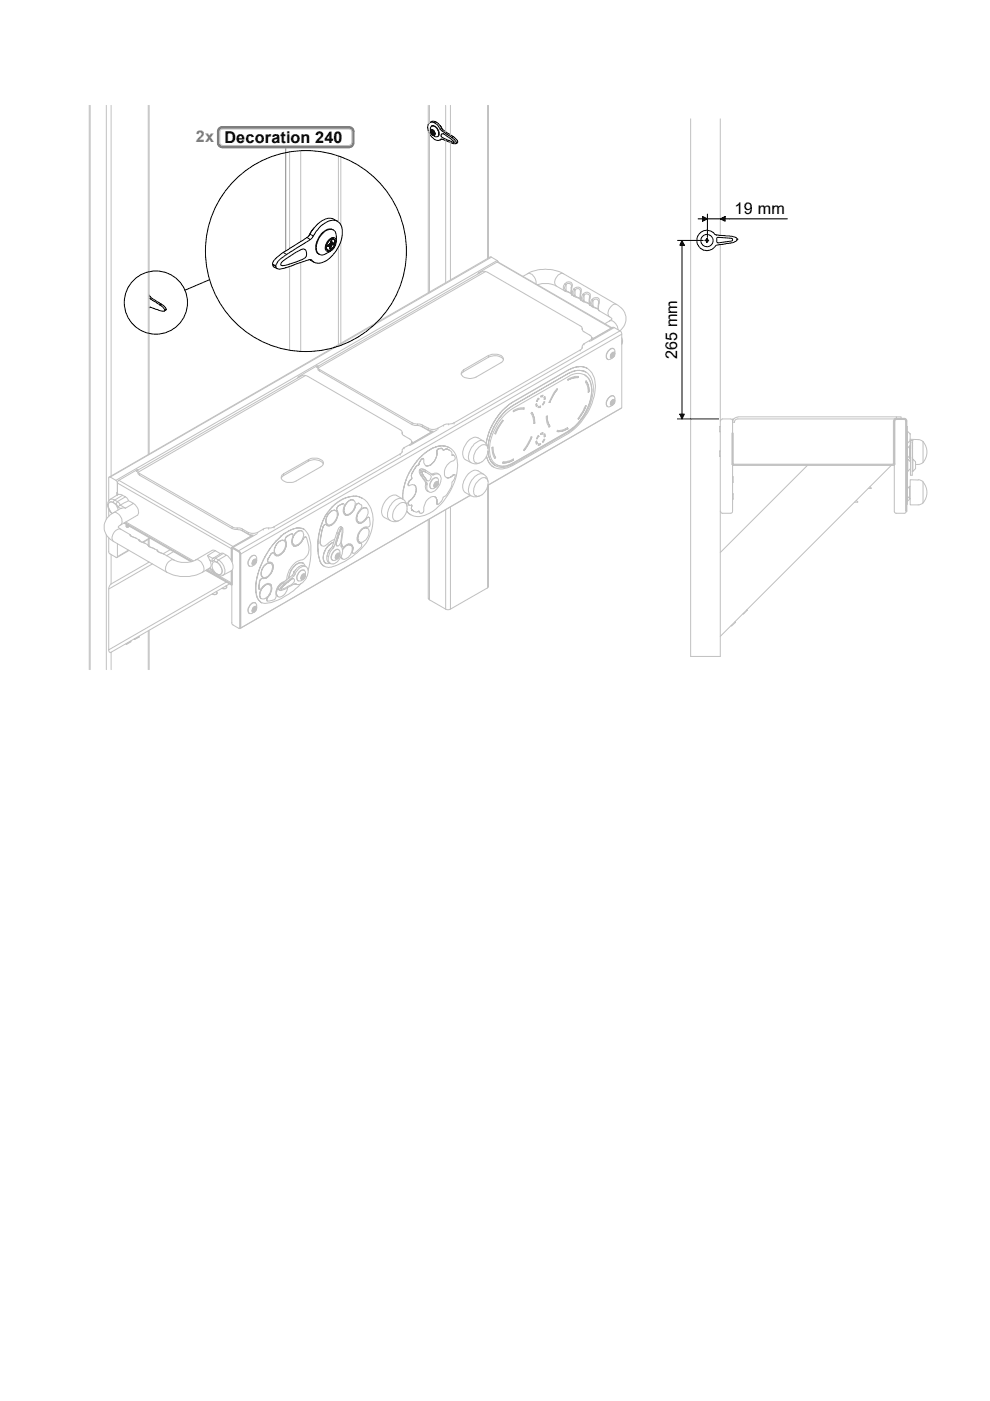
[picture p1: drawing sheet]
<svg xmlns="http://www.w3.org/2000/svg" width="210mm" height="297mm" viewBox="0 0 210 297" stroke-linecap="round" stroke-linejoin="round" font-family="sans-serif">
<defs><g id="words">
<text font-size="3.4" fill="#808080" x="41.5" y="30">2x</text>
<g font-size="3.4">
<text x="47.6" y="30.3">Decoration 240</text>
<text x="155.8" y="45.4">19 mm</text>
<text x="143.6" y="76.2" transform="rotate(-90 143.6 76.2)">265 mm</text>
</g>
</g></defs>
<!-- layer: Layer 1 -->
<g fill="none" stroke="#c0c0c0" stroke-width=".21">
<path d="M18.9 22.3v119.7M19.1 22.3v119.7M22.5 22.3v87.8M23.6 22.3v78.6M31.4 22.3v74.1M31.6 22.3v74M61.4 32.2v20.5M63.8 32v19.2M71.8 33.1v13.9M72.3 33.3v14.4M90.8 22.3v4M90.8 27.8v34.3"/>
<path d="M91.1 22.3v3.7M91.1 28.3v33.7M94.5 22.3v5.6M94.5 29.8v30.1M95.5 22.3v6.3M95.5 30.2v29.2M103.4 22.3v32.5M103.6 22.3v32.4M146.4 25.2v114h6.3v-87.3M152.7 25.2v24.7M61.4 56.5v17.8M63.8 55.7v18.8"/>
<path d="M71.8 52.3v21.1M72.3 51.2v22M101.5 57.8l.2 .1M101.5 57.8l-.2 .4M102.9 57.6l20.4 11.7 .3 .9 1.4 .8a.59 .59 0 0 1 .5 .6 .59 .59 0 0 1-.5 .6M102.9 57.6l-35.5 20.4M102.9 57.6l-.6-.1-35.2 20.3 .3 .2M104.2 54.5h-.3l-80.7 46.6M104.2 54.5l-80.8 46.6M104.2 54.5l1.2 .7M105.4 55.2l.3 .3M105.4 55.2l-80.8 46.6"/>
<path d="M105.4 55.5l24.2 14.1M105.4 55.5h.1l24.3 14-.2 .1M105.4 55.5l-3.9 2.3M111.9 58l-1 .6M111.9 58a1.34 1.34 0 0 1 1.5 1l.3 1.2M111.9 58a8 8 0 0 1 7.5 0M119.4 58a1.72 1.72 0 0 0-1.8 2l.3 .6M119.4 58l11.3 6.6M63.4 79.8l.2 .1M63.4 79.8l-.3 .4M64.8 79.6l-.9 .1-35 20.2M64.8 79.6l20 11.5 .4 .3 .1 .7 .2 .2 1.4 .8a.63 .63 0 0 1 .4 .6 .63 .63 0 0 1-.4 .6"/>
<path d="M64.8 79.6l-35.5 20.5M67.2 77.6l-3.8 2.2M67.2 77.6l.2 .1M67.2 77.6h.3M67.4 78l.4 .3M67.4 78v.4l.4 .3M67.8 78.3v.4M67.8 78.7l19.6 11.3M67.8 78.3l19.6 11.3M98.3 78.8l-.5 .6M98.3 78.4v.4M103.6 75.7a2.42 2.42 0 0 1 3.1 .6"/>
<path d="M103.6 75.7l-5.3 3.1M103.6 75.4l-5.3 3M103.6 75.4v.3M103.6 75.4a2.96 2.96 0 0 1 3 .3l.1 .5-.3 .6-5.4 3.1a2.69 2.69 0 0 1-3.1-.4v-.6l.4-.5M113.9 60.4a5.3 5.3 0 0 1 4 .2M117.9 60.6l2 1.2M119.8 60.2a.84 .84 0 0 1 1.1-.4 .84 .84 0 0 1 .3 1.2v1.5M119.8 60.2a.99 .99 0 0 0 0 1.4M119.8 60.2l.2 .2a.63 .63 0 0 1 .9-.2 .63 .63 0 0 1 .2 .8M119.8 61.6h.2l-.3-.5 .3-.7v1.2l1.1 .6M119.8 61.6l.1 .2M119.9 61.8l1.2 .5"/>
<path d="M120.5 79.2l.5-.2zM120.5 78.4l-11.9 6.9M121 78.2l-12.4 7.1M121.1 61l-.1 1 .3 .5M121.1 61h.1M121.2 62.5h.1M121.3 62.5l.5 .4M121.5 78.8l.5-.2-1 .4M121.5 78.7l-.6 .3M121.5 78l-.9 .4M121.6 78l.5-.2-1.1 .4M121.7 61.3a1.07 1.07 0 0 0 0 1.5"/>
<path d="M121.7 61.3l.2 .2a.65 .65 0 0 1 .9-.2 .65 .65 0 0 1 .3 .9M121.7 62.8l.2-.1-.2-.3v-.6l.2-.3v1.2l1.1 .6M121.7 62.8l.1 .1M121.7 61.3a.88 .88 0 0 1 1.2-.3 .88 .88 0 0 1 .3 1.2l-.1 .5 .1 .9M121.8 62.9l1.2 .5M122 78.6l.5-.1-.5 .1M122.1 77.8h.6zM122.5 78.5h.4h-.4M122.6 77.7h.5M122.6 79.8l-.1 .3zM122.6 79.8h-.7l-1.1 .4-.5 .2v.2M122.9 78.5l.5 .1-.5-.1"/>
<path d="M123 74.2l-26.7 15.4M123 74.2v.2M123.1 62.2h.1M123.1 63.5l.1 .1M123.1 62.2l-.2 .8 .3 .7M123.2 77.7l.4 .1h-.9M123.2 63.6v.1M123.2 63.7l.6 .3M123.4 78.6l.4 .1zM123.4 69.6v.2M123.4 73.6v.2M123.6 62.4a.99 .99 0 0 0 0 1.5"/>
<path d="M123.6 62.4l.2 .2a.66 .66 0 0 1 .9-.2 .66 .66 0 0 1 .3 .8M123.6 63.9h.2a1.01 1.01 0 0 1 0-1.3v1.2l1.1 .6M123.6 63.9l.2 .1M123.6 62.4a.87 .87 0 0 1 1.2-.4 .87 .87 0 0 1 .3 1.2l-.1 .5 .1 1.1M123.6 77.8l.5 .1zM123.8 64l1.2 .5M123.8 72.9l-.4 .5-.1 .6-.3 .2M123.8 78.7l.4 .2-.4-.2M123.8 72.9v.2M124 79.5a4.1 4.1 0 0 1 1.3 4.5 11.5 11.5 0 0 1-4.9 7.5l-11.6 6.7a3.5 3.5 0 0 1-3.6 .3M124.2 78.9a3.8 3.8 0 0 1 1.6 3.6 12 12 0 0 1-5.3 9.1l-11.8 6.9a3.6 3.6 0 0 1-3.7 .2M124.3 79.7a3.1 3.1 0 0 0-3.7 .1l-11.9 6.8a11.2 11.2 0 0 0-4.9 9.3 2.84 2.84 0 0 0 3.1 3h-.1"/>
<path d="M124.3 79.7l.7 1M124.5 78.1l-.4-.2a4.3 4.3 0 0 1 2.1 4.7 13 13 0 0 1-5.6 9.3l-12 6.8a3.9 3.9 0 0 1-4.3 .1M125 63.2h.1M125 63.2l-.1 .5a1 1 0 0 0 .3 1.1M125 64.7l.1 .1M125 72.2l-1.2 .7M125 72.2v.2M125.1 64.8h.1M125.2 64.8l.5 .3M125.5 71.6l.3 .1M125.5 72h.1M125.5 71.6v.4"/>
<path d="M125.5 63.5l.2 .2a.7 .7 0 0 1 .9-.3 .7 .7 0 0 1 .3 1M125.5 63.5a1 1 0 0 0 .1 1.5l.1-.1a1.01 1.01 0 0 1 0-1.2v1.2l1.1 .6M125.5 65l.2 .1M125.5 63.5a.86 .86 0 0 1 1.3-.4 .86 .86 0 0 1 .2 1.3h-.1M125.7 65.1l1.2 .5M125.8 71.7l-.1 .2M126.9 64.4l-.1 1.1 .3 .4M126.9 65.8l.2 .1M127 64.4l-.1 .7 .1 .7M127.1 65.9l2.1 1.3M129.2 67.2l.3 .1a.32 .32 0 0 1 .2 .4 .32 .32 0 0 1-.4 .2l-.1 .2M129.2 68.1l-.9 .5"/>
<path d="M129.2 68.1a1.54 1.54 0 0 1 1.7 1.3l.2 .5M129.6 69.6l-3.8 2.1M129.6 75.1l.4-.3a.5 .5 0 0 1 .2 .6 .5 .5 0 0 1-.7 .3zM129.7 75a.35 .35 0 0 1 .5-.2 .35 .35 0 0 1 0 .6l-.2 .3a.32 .32 0 0 1-.5 .1 .32 .32 0 0 1 0-.5zM129.7 75.2v.2M129.7 75.6h.1M129.7 75.2h.1M129.7 75.2l.1 .1M129.7 75.4h.1M129.7 75.2h.2M129.7 75.4v.2M129.8 75.4h.1"/>
<path d="M129.8 75.2v.1M129.8 75.3l.1 .1h-.2M129.8 75.4l-.1 .2M129.8 75.3l-.1 .1M129.8 75.2l.2 .2zM129.8 75.2h.1M129.8 75.3h.1M129.8 75.3l.2 .1M129.9 75.2h-.1M129.9 75.4v.1M129.9 75.5h.1M129.9 75.5l-.2 .1"/>
<path d="M129.9 75.3l.1 .1zM129.9 75.1h.1M129.9 75.1l.1 .1zM129.9 75.2l.1 .1-.1-.1M129.9 75.2h.1M129.9 75.1v.1M129.9 75.2v.1M129.9 75.4h.1M130 75.4h.1M130 75.2h-.1M130 75.3h.1M130 75.2h.1"/>
<path d="M130 75l-.1 .1M130 75l-.1 .2M130 75h.1M130 75.2l.1 .2M130 75.4l-.1 .1M130.1 75.4h.1M130.1 74a1.31 1.31 0 0 0-1.6 1.3v.4l.3 .5M130.1 75l-.1 .2M130.1 75.4h-.1M130.2 69.5l-5 2.8M130.2 74.9a.7 .7 0 0 1-.5 .9M130.2 69.5l-.3-.1-4.4 2.6"/>
<path d="M130.2 69.5l1.2 .7-80.8 46.6-1.2-.7 5.1-2.9M130.4 75a.38 .38 0 0 0-.4-.4 .38 .38 0 0 0-.4 .4 .52 .52 0 0 0-.2 .5 .52 .52 0 0 0 .3 .4h.2M130.4 75v-.5a.6 .6 0 0 0-.5-.6 .6 .6 0 0 0-.7 .3 1.29 1.29 0 0 0-.2 2l.9-.3M130.4 75l-.2 .6-.3 .3M130.7 64.6a3.3 3.3 0 0 1 .7 5.6l.3 .1 .1 .6M130.7 64.6a1.54 1.54 0 0 0-1.7 1.4l-.1 .5 .3 .7M131.8 72.2v.6M131.8 71.6a1.38 1.38 0 0 1 0 1.4M28.9 99.9l.4 .2M29 99.6l-3.8 2.2M29 99.6l.2 .1M29 99.6l.3 .1"/>
<path d="M65.4 97.8l-5.3 3M65.4 97.5l-5.3 2.9M65.4 97.5v.3M65.4 97.5a2.31 2.31 0 0 1 3.2 .6l-.1 .4-.5 .5-5.2 3a2.28 2.28 0 0 1-3.2-.7l.2-.5 .3-.4M65.4 97.8a2.51 2.51 0 0 1 3.1 .5M84.8 96.3l-26.7 15.4M84.8 96.3v.2M85.3 91.7v.2M85.3 95.7v.2M85.7 94.9l-.4 .4-.1 .7-.4 .3M85.7 94.9v.3M86.9 94.3l-1.2 .6"/>
<path d="M86.9 94.3v.2M87.1 99.6l-.7 1.5M87.1 99.7l.4-.7-.8 1.3M87.2 93.6l.4 .2M87.3 94h.1M87.3 93.6v.4M87.4 90l2.2 .5M87.4 89.6l.4 .2 1.2 .1 .6 .3M87.4 89.6v.4M87.6 93.8l-.2 .1M87.7 99.7l-.3 .6zM87.9 98.3l-.4 .7z"/>
<path d="M88 99.2l.1-.2zM88 99.2l-.3 .5 .4-.5M88.2 98.9l.1-.1zM88.2 98.9l-.1 .1 .2-.1M88.4 97.7l-.5 .6zM88.5 98.7l-.2 .1 .2-.1M88.5 89.9v.3M88.6 98.7h.1M88.6 98.7h-.1h.1M88.6 98.6h.1M88.8 98.5h.1M88.8 98.5l-.2 .1h.2"/>
<path d="M88.9 97.1l-.5 .6M88.9 98.1l-.1 .4zM89 99.6l.3 .1zM89 99.6l-.1 .6 .3 .5M89 97.8l-.1 .3 .1-.2M89.2 90.3l2.2 1.3M89.3 97.4l.2-.1zM89.3 97.4l-.3 .5zM89.5 97.3l.1-.1zM89.5 97.3h.1M89.5 96.6l-1 1.1M89.5 100v.1"/>
<path d="M89.5 99.9v.3M89.5 100h.1M89.6 90.5l1.2 .7M89.6 90.2l1.2 .6M89.6 90.2v.3M89.7 99.9h.1M89.7 97.2h.1M89.8 97.2h-.1l.2 .3a1.03 1.03 0 0 0 .8 1.3l.2-.1h-.7M89.9 99.9h.1zM89.9 99.9h.1M90 99.6l.2 .1M90 96.1l-1 1"/>
<path d="M90 99.6l-.1-.1a.53 .53 0 0 0-.9 .1M90 99.6l.3 .1M90 96.1l.6-.4-1.1 .9M90.1 100l.1 .1M90.2 99.7l1.6 1M90.2 99.7a.66 .66 0 0 0-1 .1 .66 .66 0 0 0 .2 1l.1 .1M90.6 95.7l.5-.3zM90.8 91.2l1 .2-4.5 2.6M90.8 90.8a2.16 2.16 0 0 0 2 0M90.8 90.8v.4M91.1 98.7h-.2h.3M91.2 98.6h.1"/>
<path d="M91.2 98.5l.1 .1M91.2 91.4l.4 .2M91.3 95.2l-.2 .2M91.4 91.6l-3.8 2.2M91.6 91.6h-.2M91.8 95l-.7 .4M92.3 94.8l-.9 .4M92.4 94.8l.5-.2-1.1 .4M92.5 96.9l-.5 1-.7 .7 .7-.7zM92.6 95.7h.1M92.6 95.9v.1v-.1M92.6 96.5l-.1 .4 .1-.4"/>
<path d="M92.6 95.5v.1l.1-.1M92.6 95.6h.1M92.6 95.7v.1M92.6 96.1v.1M92.6 96.3v.2zM92.6 91.2l-5.6 3.2M92.7 95.4l-.1 .1zM92.8 95.2l.2-.1zM92.8 95.2h.1M92.8 90.8v.2M92.9 94.6l.6-.1zM93 95.1h.2z"/>
<path d="M93.2 95.1l-.2 .1M93.3 95.1h.1M93.5 95.1h.1M93.4 94.5h.5M93.5 95h.1M93.5 95v.1M93.5 94.5l.9 .1-.4-.1M93.5 95l.2 .1-.2-.1M93.8 95.2l-.1-.1 .3 .4M94 90.2v.1M94 90.2l-1.2 .6M94.1 95.4h.1"/>
<path d="M94.2 95.4l.3-.2zM94.4 95.2h.3h-.2M94.4 94.6l.5 .1zM94.7 95.2h.1M94.8 95.2h.1M94.9 95.2l.4 .2-.4-.2M94.9 94.7l.4 .2zM95.1 89.9v.2M95.2 95.4a.86 .86 0 0 1 .6 1.1M95.3 94.9a4.3 4.3 0 0 1 1.7 4.5 13 13 0 0 1-5.9 9.4 3.9 3.9 0 0 1-4.4 .1M95.9 96.5h.1M95.9 96.5h.2z"/>
<path d="M96 96.5h.2h-.1M96.2 96.5a.74 .74 0 0 1 .2 .9 .74 .74 0 0 1-.7 .4 2.54 2.54 0 0 0-1.3 3.3l.4 .2M96.3 89.6l-.4 .2-1.2 .1-.7 .3M96.3 89.6v.3M100.8 98.2h.1M102.6 93.5l-1.3-.7a2.3 2.3 0 0 0-2.6 1.5 2.39 2.39 0 0 0 0 3.2l1.2 .6M103 94.3h.1M103.1 93.8v.2zM103.1 93.8l.2-.7-.2 .7M103.3 97.1l.4 1M103.3 97.1l-.2-.3 .3 .8M103.4 95.9l.2 .5-.1-.5"/>
<path d="M103.4 95.1a1.54 1.54 0 0 0-.9-1.5 1.54 1.54 0 0 0-1.7 .4 3.8 3.8 0 0 0-1.4 3.6 1.72 1.72 0 0 0 2.3 .6M103.4 95.7a1 1 0 0 0-.3-1.3 1 1 0 0 0-1.4 .3 2.89 2.89 0 0 0-1.1 3.1 1.07 1.07 0 0 0 1.6 0M103.4 97.6l.5 .9M103.4 92.4l-.1 .7zM103.4 94.6v.3M103.5 95.6l-.1 .3 .1-.2a3.3 3.3 0 0 1-1.3 2.2M103.5 94.6l-.1 .4M103.6 93.9l-.2 .7 .2-.6M103.6 96.4l.3 1.1zM103.6 98l.7 .8M103.6 91.7l-.2 .7M103.7 91.7l.2-.7-.5 1.4"/>
<path d="M103.9 92.6l-.3 1.4zM103.9 97.4l.2 .4-.2-.3M103.9 98.4l.8 .6M104.1 91.9l-.2 .7 .2-.7M104.1 97.8l.3 .4-.3-.4M104.3 90.2l-.4 .8zM104.4 91.2l-.3 .7zM104.4 98.2l.3 .3-.3-.3M104.5 94.9v.8l.5 1.3M104.6 90.6l-.2 .6 .3-.6M104.6 98.5l.4 .2-.3-.2M104.6 89.5l-.3 .7"/>
<path d="M104.7 89.6l.4-.7-.8 1.4M104.9 91.9l.2 .1zM105 97l-.1 .2zM105.1 97l-.5-.9-.1-1.3-.2 .1 .1 .9 .5 1.4M105.4 89.3l-.8 1.3zM105.5 88.3l-.4 .6zM105.8 88.7l-.4 .6 .5-.5M106 87.6l-.5 .7zM106.2 88.1l1.6-1.4zM106.2 88.1l-.3 .7 .4-.6M106.5 87l-.5 .6M106.6 89.1l-1 1.4-.7 1.4"/>
<path d="M106.6 87l.5-.5-1.1 1.1M106.6 89.2l-1.6 2.7M106.6 89.2v-.1l.1 .1M106.6 89.2h.1M106.7 89.2l-1.2 1.8-.4 1M107.1 86.5l.5-.5-.5 .5M107.6 86l.6-.4zM107.8 98.6l-.9 .3M108.2 85.6l.4-.3zM108.3 86.3l-.5 .4 .5-.4M108.3 98.4l-.5 .3M108.3 86.3l.4-.3z"/>
<path d="M108.6 98.2l-.3 .3M108.7 86l11.8-6.8-11.8 6.8M108.8 98.2l-.1 .1M108.8 97.3v.3zM108.8 97.5l-1.2 .5-1 .2 1.5-.2 .7-.4M108.8 97.3l-1.4 .6h-.7l-.1 .3M111 86.7l-1 .1-1.2 .4M111 86.7h.1M111.1 86.5l-.1 .2 .1-.2-1.4 .2-.9 .3v.3l1.2-.5 1-.1M112.8 92.6h-.2l-.7 1.5-.9 1.3 .1 .2 1-1.4 .7-1.6-1.7 2.9M112.8 87.4l-.2 .2 .4 1 .2 1.2M113.2 89.8l.2-.1z"/>
<path d="M113.3 89.6l-.1-1.2-.4-1 .5 1.4 .1 .9M113.7 85.1h.2zM113.8 93.5l-.2 .1 .1 .6M113.8 85.6l.1 .4M113.9 86l-.2 .2zM113.9 85.1l.3-.5-.3 .5M113.9 93.9l-.2 .3zM113.9 93.9l-.1-.4 .1 .5M113.9 86l-.1-.4-.2 .1 .1 .5M114.1 84.4l.1 .2-.1-.2M114.1 92.4l.1 .1-.1-.1M114.1 84.4l-.4 .7"/>
<path d="M114.1 92.4l-.4 .6h.2l-.2-.1M114.2 92.5l-.3 .5M114.2 84.6h.1M114.2 92.5h.1M114.6 94v.2M114.6 94.2l-.5 .1 .5-.1M114.6 86.1v.2M114.6 86.3l-.5 .1 .5-.1M114.6 94.2v-.2l-.4 .1-.1 .2M114.6 86.3v-.2l-.4 .1-.1 .2M115 84.1l.1-.3-.5 .2v.2M115 92h.1"/>
<path d="M115 84.1l-.4 .1 .4-.1M115.1 91.7l-.1 .3 .1-.3-.5 .2v.2l.4-.1M115.1 83.8l-.1 .3M115.3 93.1h.2l-.4 .7-.1-.2zM115.3 85.2h.2l-.4 .6-.1-.1zM115.4 93.1l-.3 .7M115.4 85.2l-.3 .6M115.4 84.1l.2 .5M115.4 92l.2 .4M115.6 84.6l-.1-.5-.2 .2 .1 .4 .2-.1h-.2M115.6 92.5l-.1-.5-.2 .2 .1 .4 .2-.1-.2 .1M116 88.2l.1 1.2 .5 .9-.5-.9z"/>
<path d="M116 88.2l-.2 .1 .2 1.3 .4 .9M116.6 90.3l-.2 .2 .2-.2M118.1 82.4l-.7 .9-1 2h.2h-.1M118.1 91.5l1.5-.2 .7-.4-1.1 .5zM118.1 82.4l.1 .2zM118.2 82.5l-1.2 1.8-.4 1 .9-1.9 .7-.8M120.3 90.7v.2v-.2M120.3 90.9h.1M120.3 90.7l-1 .5h-1.1l-.1 .3M120.4 91.5l-11.6 6.7M120.5 91.4v.1M120.9 91.1l-.3 .3"/>
<path d="M121.4 90.7l-.4 .5M122.5 80.1h-1l-1.2 .5 1.2-.4 1.1-.1M123.3 88.9l-1.8 1.9M123.6 88.3l-.4 .5M124 87.7l-.4 .6M124.3 80.8l-.2 .2 .5 1 .1 1.2 .2-.2-.2 .1M124.3 86h-.2l-1.5 2.8v.1M124.3 80.8l.5 1 .1 1.2-.1-.8zM124.3 86l-.7 1.5-1 1.4 1-1.4zM124.3 87.1l-.3 .6M124.8 85.9l-.5 1.2M125.1 80.8a6 6 0 0 1 .1 3.8"/>
<path d="M125.1 85.3l-.3 .5M125.2 84.6l-.2 .6M129.6 85.1l.4-.3a.5 .5 0 0 1 .2 .7 .5 .5 0 0 1-.7 .2zM129.7 85a.35 .35 0 0 1 .4-.2 .35 .35 0 0 1 .2 .5 .55 .55 0 0 1-.8 .4zM129.7 85.3v.1M129.7 85.6h.1M129.7 85.3h.1M129.7 85.4h.1M129.7 85.2h.1M129.7 85.2l.1 .1M129.7 85.4v.2M129.7 85.2v.1"/>
<path d="M129.7 85.4l.1 .1M129.8 85.4h.1M129.8 85.3h.1M129.8 85.3l.1 .1h-.2M129.8 85.5l-.1 .1M129.8 85.3l-.1 .1M129.8 85.2l.2 .2zM129.8 85.2h.1M129.8 85.5h.1M129.8 85.3l.2 .2M129.8 85.5h.2M129.9 85.3h-.1"/>
<path d="M129.9 85.1l-.2 .1M129.9 85.5l-.2 .1M129.9 85.3l.1 .2zM129.9 85.1h.1M129.9 85.1l.1 .2zM129.9 85.2l.1 .1h-.1M129.9 85.3h.1M129.9 85.2h.1M129.9 85.1v.1M129.9 85.5h.1M129.9 85.2l-.1 .1M130 85.4h.1"/>
<path d="M130 85.2h-.1M130 85.3h.1M130 85.2h.1M130 85.2v.1M130 85l-.1 .1M130 85l-.1 .2M130 85h.1M130 85.3l.1 .1M130 85.5h.1M130.1 85.4h.1M130 85l.1 .1M130.1 84a1.31 1.31 0 0 0-1.6 1.3v.5l.3 .4"/>
<path d="M130.1 85.1l-.1 .1M130.1 85.4l-.1 .1M130.2 84.9v.6l-.5 .3M130.4 85a.38 .38 0 0 0-.4-.3 .38 .38 0 0 0-.4 .3 .47 .47 0 0 0-.3 .6 .47 .47 0 0 0 .6 .3M130.4 85v-.4a.6 .6 0 0 0-.5-.7 .6 .6 0 0 0-.7 .4 1.29 1.29 0 0 0-.2 2l.9-.4M130.4 85l-.2 .6-.3 .3M131.7 86.5l-28.3 16.4M152.7 90.5l-.1-.1v1.1M152.7 91.5h-.1M152.7 95.7l-.1-.1v1.2l.1-.1M152.8 89.2l.4-.4h1.7l.4 .2v.2M155.3 98.4l.1 .1h34.1l.1-.1"/>
<path d="M155.6 88.8h-.3v19.6l-.2 .4h-.2h-1.7l-.4-.2v-.2M156.4 88.4a1.11 1.11 0 0 0-1.1 1.2l.5-.1M156.4 88.8a.73 .73 0 0 0-.7 .8M156.5 88.4h33.6v.4h-33.6M171.2 98.7l-18.5 18.4M189 98.7l-36.3 36.2M189.4 89.3v9.1h-34v-6.6h-.2v6.6M189.6 89.3v19.1l.1 .2 .3 .2M189.6 88.8v.1M189.7 89.3v9.1M189.7 98.4l-.3 .3h-33.9l-.3-.3M190 88.8h1.7l.4 .2 .1 .2"/>
<path d="M190 88.7h1.7l.5 .3 .1 .2M190 88.9h1.7l.3 .3M190 88.8l-.2 .1-.2 .3M190 88.7l-.2 .1-.3 .4M190 88.9l-.3 .3M190.1 88.4h1v.3M192.2 89.3v19.1l-.3 .4h-.2h-1.7M192.3 92.4l.1 1.4-.1 11.1zM192.3 91.4l.7 .6M192.3 89.3v19.1h-.3v-19.1M192.3 92.3h.1M192.3 91.9h.1"/>
<path d="M192.3 91.1h.1M192.3 90.9h.1M192.3 90.6h.1M192.3 96.9v3.6M192.3 90.5v1.9M192.3 90.5h.1M192.3 98.7h.1M192.3 98.5h.1M192.3 93.4h.1M192.3 91.6h.1M192.3 91.7h.1M192.3 91.8h.1"/>
<path d="M192.3 92h.1M192.3 92.4h.1M192.3 92.5h.1M192.3 92.8h.1M192.3 92.9h.1M192.3 97.1h.1M192.3 97.3h.1M192.3 97.5h.1M192.3 97.8h.1M192.3 98.2h.1M192.3 98.8h.1M192.3 98.9h.1"/>
<path d="M192.3 99.2h.1M192.3 99.5h.1M192.3 99.8h.1M192.3 92.6h.1M192.4 99.9h.1M192.4 97.3h.1M192.4 95l.4-.5v2.6l-.4-.5M192.4 91.5v2.3M192.4 91.5h.1M192.4 91.4v.1M192.8 94.5h.2M192.8 97.1h.2"/>
<path d="M192.9 92h.1M193 93.1l2 .1 .7 .5M193 93.4l-.6 .6M193 92v5.8M193 97.9l-.5-.6v2.6l.5-.5M193 93.5h.1M193 93.4h.4v7.4h-.4zM193.4 99.9h.1M193.4 97.3h.1M193.4 93.5h.1M193.4 95l.1 2M193.4 94.7l.1 .3"/>
<path d="M193.4 94.3l.1 .4M193.4 94l.1 .3M193.4 93.9l.1 .1M193.4 97.1v.1M193.4 97l.1 .1M193.5 93.8v.1M194.1 97.9l-.6-.6v2.6l.6-.5M194.1 98v1.3M195.7 93.6a3.3 3.3 0 0 1 0 4.4zM195.7 98l-.7 .4-.9 .1M22.5 113.4v28.6M23.1 114v3.1l.1 .3 1.4 .8 .3-.2"/>
<path d="M23.1 108v1.5M23.3 105.9a2.04 2.04 0 0 0 .4 3M23.3 105.9l.6-.1 .4 .2M23.4 101.1l-.3 .1v5M23.4 101.1l1.2 .7M23.6 117.6v6.2M24 106.5a.77 .77 0 0 0-1 .2 .77 .77 0 0 0 .1 1l.7 1.2a2.12 2.12 0 0 1-.7-2.2 .86 .86 0 0 1 1.3 .2l.6 1v.2M24 106.5l.6 .4M24.1 108.7a1.67 1.67 0 0 1 1.7 1.2l.1 .8-.3 .6M24.1 108.7a3.3 3.3 0 0 0-1.3 5.1l1.3 1M24.1 114.8l11.3 6.5M24.3 106l-.3 .5"/>
<path d="M24.6 101.8l.3 .6M24.9 102.4v2.6M24.9 115.2v2.8M24.9 102.4l24.2 14M24.9 106.3l.6 .8-.5 .4a.72 .72 0 0 1-.2-1zM25 104.9l-1.7 1M25 104.9v-.3l-.2-.2v.6M25 104.9l.5-.1 .5 .2M25 107.5l.6 .3M25.2 101.8l24.2 14.1M25.2 101.8l-.3 .6M25.5 107.1l1.1 .6"/>
<path d="M25.6 107.8h.1M25.6 112.2a1.73 1.73 0 0 0-1.5 2.6M25.6 111.3l-.3 .1a.29 .29 0 0 0-.2 .3 .29 .29 0 0 0 .2 .3l.3 .2M25.6 107.8l-1.5 .9M25.6 112.2l2 1.1M26 105l.6 .3-1.7 1-.6-.3M26 105l-1.7 1M26.3 110.9l14.2 8.2M26.4 110.9l14.2 8.1-3.7-2.1-1.6 .9M26.5 110.8l14.3 8.2M26.6 107.7l-1 .1M26.6 105.3l.6 .9-1.7 .9"/>
<path d="M26.7 110.7l14.3 8.2M26.7 111.5v.1M26.8 111.2l-.1 .4M26.9 111.2v.5l.2 .1 .3-.2a.36 .36 0 0 1-.3 .2 .36 .36 0 0 1-.4-.2M26.9 111.5h.2M26.9 111.4h.1M26.9 111.4v.1M27.1 111.4h-.2M27.1 111.4l-.2 .1M27.1 111.4v.1M27.1 111.4h.1M27.1 111.5h.1"/>
<path d="M27.1 111.5l.1 .1M27.2 111.4v.2M27.2 111.6h.1M27.2 111.4h.1M27.2 106.2l1.1 .5-1.7 1M27.2 116.6l-2.3 1.4M27.4 116.7l-2.6 1.5M27.6 113.3l.1 .4 1.3 .5M27.6 113.3l.1 .3v-.1M27.7 113.5l1.3 .7M28.3 106.7a2 2 0 0 1 .9 2.5l-3.6 2.1M29 114.2l.5 .3"/>
<path d="M29.3 100.1l.3 .3M29.3 100.1v.3l.3 .4M29.5 114.5l.2 .3 1.2 .4M29.5 114.5l.2 .2M29.6 114.5l.1 .2M29.6 114.6l1.3 .6M29.6 100.4v.4M29.6 100.8l19.6 11.3M29.6 100.4l19.6 11.3M30.9 115.2l.5 .4M31.4 115.6l.2 .3 1.2 .5M31.4 115.6l.2 .2-.1-.1"/>
<path d="M31.4 114.3v1.3M31.4 119v.2M31.5 115.7l1.3 .7M31.6 119.2l-8 4.6M31.6 114.2v1.7M31.7 114l-1.5 1M31.9 114.1l-1.6 .9M32.3 119.6l-9.2 5.3v12.9l25-14.4-4.3-2.5 5.3 3M32.8 116.4l.5 .2M33.3 116.6v.2l.2 .2 1.2 .5M33.3 116.6l.2 .3M33.4 116.8l.1 .1"/>
<path d="M33.4 116.8l1.3 .7M34.7 117.5l2.2 1.2M36.1 116.6l-1.5 .8M36.9 118.7a1.56 1.56 0 0 0-1.7 1.2l-.1 .8 .3 .6M36.9 118.7a5.4 5.4 0 0 0 4.6 0M41.5 118.7a1.6 1.6 0 0 1 1.7 1.5v.7l-.3 .4M44 117.8l.4 .9M44 117.8l1.1 .6M44.4 118.7a1.31 1.31 0 0 1 0 1.7M44.4 118.7l.6 .3M45.1 119.2a1.28 1.28 0 0 1 1.8 1.1 1.02 1.02 0 0 1-.4 1.5 1.92 1.92 0 0 1-1.4-2.6zM45.2 118.3l-.2 .3v.4"/>
<path d="M45.2 118.3h.5M45.4 118.9l.6 .3M45.4 118.9h-.3l-.1 .1M45.7 116.8l1 .6M45.7 116.8l-1.7 1M45.7 116.8l-.6-.2-3.6 2.1M45.7 118.3l-.3 .6M47.4 117.3h-.4l-1.8 1M47.4 117.3l.6 .4-1.7 1-.6-.4M47.4 117.3l-1.7 1M48 117.7a2.56 2.56 0 0 1 1.1 3.3l-1.9 1M49.1 116.4v-.2h.3l1.3 .8 .2 .3v15.8l-.1 .2-1.7-1v-11.3"/>
<path d="M49.1 116.4v2.6M49.2 119.2v-2.8l.2-.1 1.3 .8 .2 .3v15.6l.2 .1M49.2 112.1l2.2 .4M49.2 111.7l.6 .2h1l.6 .3M49.2 111.7v.4M49.4 115.9l-.1 .1M49.4 116.1l-.4 .1v2.6M50.3 111.9v.4M50.6 116.8l.4 .3 .1 .4M51.1 112.4l2.2 1.3M51.4 112.5l1.2 .7M51.4 112.2l1.2 .7"/>
<path d="M51.4 112.2v.3M52.6 113.2l1.1 .3-4.6 2.6M52.6 112.9a2.64 2.64 0 0 0 2 0M52.6 112.9v.3M53.1 113.4l.3 .2-.1 .1M53.3 113.7l-3.9 2.2M53.6 119l.6-.4a.58 .58 0 0 1 0 .7 .58 .58 0 0 1-.7 .3zM53.7 119.5h.1M53.7 119.4v.1M53.7 119.4h.1M53.7 119.1h.1M53.7 119h.1"/>
<path d="M53.7 119v.1M53.7 119.1l.1 .1M53.8 119.2l-.1 .2M53.8 119.3l-.1 .1M53.8 119h-.1M53.8 119.2h.1M53.8 119h.1M53.8 119.2h.2h-.2M53.8 119.2v.1M53.8 119.3h.1M53.8 118.7h.2a.4 .4 0 0 1 .3 .3 .4 .4 0 0 1-.2 .4l-.4 .3a.58 .58 0 0 1 .1-1zM53.8 119.3l-.1 .2"/>
<path d="M53.8 119l.3 .2zM53.8 119.2l.2 .1M53.8 119.2l.1 .1M53.9 119.3h.1M53.9 119.1l-.1 .1M53.9 119l.1 .2-.2-.2M53.9 119h.1M53.9 119.3l-.1 .2M53.9 119.1l.2 .2zM53.9 119h.1h-.1M53.9 119.1h.1M54 119.2h.1"/>
<path d="M54 119h-.1M54 119h.1M54 119v.1M54 119.1l.1 .1M54 119.3h.1M54.1 118.9l-.1 .1M54.1 118.9h.1M54.1 119.2h.1M54.1 119.2v.1M54.1 118.9l-.2 .1M54.2 117.8a1.46 1.46 0 0 0-1.4 .7 1.46 1.46 0 0 0 .1 1.6M54.2 118.7a.7 .7 0 0 1-.5 1"/>
<path d="M54.4 118.9v-.2a.55 .55 0 0 0-.7-.1 .55 .55 0 0 0-.2 .6v.5h.4M54.4 118.9v-.5a.68 .68 0 0 0-.6-.7 .68 .68 0 0 0-.7 .5 1.44 1.44 0 0 0-.3 1.8l.5 .1 .6-.4M54.4 118.9l-.2 .6-.3 .2M54.6 112.9v.2M55.8 112.2v.2M55.8 112.2l-1.2 .7M55.8 118.7l-.6 1.5 .3-.8M56 119.9l-.3 .6M56.1 118.2l-.6 1.3M56.1 118.1l-.3 .7M56.2 118.1l-.1 .2M56.2 119.7l-.3 .5"/>
<path d="M56.3 117.9l-.2 .2zM56.3 119.7l-.2 .2M56.5 119.6l-.2 .2M56.6 119.4l-.3 .3M56.7 119l.3 .2h.5M56.7 118.7l.1 .5M56.8 119.4l-.3 .2M56.8 118.5v.5M56.8 119.4l-.1 .1M56.8 118.5v.3M56.8 118.5h.1M56.9 119.4h.2h-.2"/>
<path d="M56.9 118.4l.4-.7-.4 .7M57 116.7l-.7 1.2 .3-.6M57 111.9v.3M57 116.7l-.4 .7M57.1 119.4h.1M57.2 119.4h.1M57.4 117.5l-.1 .2zM57.4 119.4a1.77 1.77 0 0 1-.2 2.4 1.14 1.14 0 0 1-1.5 .6h.1M57.5 116l-.5 .7zM57.5 117.3l-.1 .2M57.6 117.3l.2-.1-.3 .3M57.7 119.4l-.2-.2 .2 .2"/>
<path d="M57.8 119.6l.1 .3M57.8 117.2h.2h-.2M57.8 119.6l-.1-.2 .2 .4M57.8 119.8v.1M57.9 119.9h.1M58 117.2l.2 .5 .5 .1h-.3M58 115.4l-.5 .6zM58.1 111.7v.2M58.1 111.7l-.6 .2h-1l-.7 .3M58.2 117.2l.1 .1zM58.2 116.4v.2zM58.2 117v-.2v.2"/>
<path d="M58.2 116.8v-.2v.2M58.2 117.1v.1M58.2 117.1v-.1v.2M58.2 117.3h.1M58.3 117.3h.1M58.3 116.1l-.1 .3M58.3 117.5l.2 .1M58.3 116.1l.1-.3-.2 .6M58.5 114.7l.6-.5zM58.5 114.7l-.5 .7 .5-.6M58.5 115.5l-.1 .3zM58.7 117.8h.4z"/>
<path d="M58.7 115.3l-.2 .2M58.7 115.2l-.1 .3M58.8 115.2l-.1 .1M58.9 115.2l.1-.2-.2 .2M59 115l.2-.2zM59.2 117.7l-.2 .1M59.4 114.7l-.2 .1M59.4 117.6l-.3 .2M59.5 117.6l.2-.2-.4 .3M59.6 113.7l-.5 .5zM59.7 114.5h.2zM59.7 114.5l-.5 .3"/>
<path d="M59.7 117.4l.2-.3-.2 .3M59.7 114.6l-.2 .1M59.9 114.5h.1M59.9 117.1h.1M59.9 114.5l.2 .1zM60 117.1h.1M60.1 114.5v.1M60.1 114.6h.1M60.1 113.2l-.5 .5M60.1 100.8l-.5 .6M60.1 113.2l.7-.4zM60.1 100.4v.4"/>
<path d="M60.2 113.2l-.6 .5M60.2 116.8l-.1 .2zM60.3 114.7l.1 .1a2.17 2.17 0 0 1-1.7 2.9l-.4-.3 .1 .1M60.4 116.4l-.2 .4M60.5 114.4v.2zM60.5 114.4v-.2v.3M60.5 116.1l-.2 .7M60.5 114.2l.1-.3-.1 .3M60.6 114.7h.1M60.5 114.7h.1M60.6 116.1v-.2l-.1 .5M60.6 115.9h.1"/>
<path d="M60.6 115.7l.1-.5v.5M60.6 115.7v.1zM60.7 115.2l-.1-.5 .1 .5M60.8 113.7h.1M60.8 113.7l-.2 .2zM60.8 112.8l.5-.3zM60.9 113.7l-.1 .1M61.3 112.5l.6-.2zM61.5 113.3l-.6 .4M61.5 113.3l.3-.1-.8 .5M61.9 114.9l.1 .1zM62 114.4v.3z"/>
<path d="M62 113.2h-.2l.3 .1-.1 .5a1.98 1.98 0 0 0 .1 1.8l.1 .1M62 114.9l-.1-.2v.2M62 115v.2zM62 114.3h.1M62 114.1v.2M62.1 115.4l.2 .1M62.1 114l-.1 .3M62.1 114l.1-.2-.2 .4M62.2 115.4l-.2-.2 .3 .4M62.2 113.8v-.1v.1M62.2 113.7l.1-.2-.1 .2M62.4 115.8h.1"/>
<path d="M62.4 113.4l.1-.1-.1 .1M62.4 115.7h.3M62.4 113.4l-.1 .1zM62.4 112.1l.6-.2zM62.4 112.1l-.5 .2 .6-.2M62.5 113.1v.2zM62.5 113.1l.2-.1-.1 .1M62.6 119.8l-.6 .7M62.7 113h.1M62.7 119.8l.3-.2-.6 .5M62.7 113l.2-.2-.2 .2M62.9 112.8l.2-.2z"/>
<path d="M63 111.9h.5zM63 119.6l.3-.2zM63.1 115.7l.1-.1-.5 .2M63.1 115.6l-.7 .2M63.1 112.6v.1M63.1 115.6h.1zM63.2 112.6h.1M63.2 115.6l.3-.2-.3 .2M63.4 112.5l-.2 .1M63.5 115.4l.3-.4-.3 .4M63.6 112.5l-.4 .1M63.6 119.3l-.3 .1"/>
<path d="M63.7 112.5l.3 .1-.1-.1M63.7 119.3l.5 .1-.2-.1M63.8 112.5l-.4 .1M63.8 115l.3-.3-.3 .3M63.9 119.3l-.6 .1M64 112.6a1.82 1.82 0 0 1-.4 2.4 1.11 1.11 0 0 1-1.4 .5M64 112.1h.3a3.9 3.9 0 0 1 1.5 3 16 16 0 0 1-.5 5.9M64 112l-.5-.1 .8 .2M64.2 119.4h.1M64.2 114.3l-.1 .4zM64.3 114.2l-.1 .1M64.3 119.4h.1"/>
<path d="M64.3 119.4l.4 .7M64.3 114.2v.1M64.3 114.2l.2-.2-.2 .3M64.4 112.2l.1 .1M64.5 114l.1-.2zM64.6 113.8h.2l-.2 .1M64.8 113.8a4.1 4.1 0 0 1 .2 4.1 4 4 0 0 1-2.1 1.2 5.9 5.9 0 0 0-2.2 3.8l-.1 .1a3.4 3.4 0 0 0-2.1 3v.4a.96 .96 0 0 1-.8 .9l-1.1 .1M67.4 116.4v.6zM67.4 116.4v-.6v.6M67.4 115.2v.6zM67.4 115.2v-.7v.7M67.4 117l.1 .6z"/>
<path d="M67.5 117.6l.1 .6zM67.5 113.8l-.1 .7zM67.5 113.8l.1-.6v.7M67.8 118.6l.1 .5M67.8 118.7l-.2-.5 .3 .8M67.8 112.6l-.2 .6zM67.8 112.6l.1-.7-.1 .7M67.8 119l.1 .1M67.9 115.2v-.2v.2M67.9 119.1h.1M67.9 114.1v.9zM67.9 114v.1"/>
<path d="M67.9 119.2l.2 .2zM68 115.4l-.1-.2 .2 .5M68 114.1l.1-.9-.2 1M68.1 119.4l.2 .3zM68.1 111.2l-.2 .7zM68.1 111.2l.3-.6-.2 .6M68.3 112.4l-.2 .8zM68.3 112.4l.2-.5-.2 .6M68.5 111.9v-.2v.2M68.5 118.5l.1 .4v-.4M68.5 111.7h.1M68.5 111.6l.1-.2-.1 .2"/>
<path d="M68.5 119.9l-.2-.2 .5 .4M68.6 117.7l-.1 .8zM68.6 117.3v.4l.1-.4M68.6 110l-.2 .6zM68.6 110l.3-.5-.2 .5M68.6 118.9l.2 .3zM68.8 111.2l-.2 .2zM68.8 119.1l.2 .2-.2-.1M68.8 116.8l-.1 .5 .2-.5M68.9 119.3h.1M69 111.2h-.2M69 109.4l-.1 .1z"/>
<path d="M69 119.4h.1M69 111.2h.2h-.4M69.1 109.2l-.1 .2zM69.1 110.5v-.1l.1 .3M69.1 110.4v-.1v.1M69.1 110.2v.1l.1-.1M69.1 119.4l.2 .1 .6-.1M69.1 110.5v.2M69.2 109.8l-.1 .4 .1-.4M69.2 110.9h.1M69.2 111.2l.4 .3-.3-.1M69.2 116.3l-.4 .5z"/>
<path d="M69.2 110.9v-.2v.2M69.2 110.7h.1M69.3 109.5l-.1 .3 .1-.3M69.3 111l.2 .2M69.3 117.8a1.33 1.33 0 0 0 .7 1.7M69.3 116l-.1 .3 .2-.3M69.3 117.8l.4 .2M69.4 108.7l-.3 .5zM69.5 109.2l-.2 .3 .2-.2M69.6 111.5l.3-.1zM69.6 109l-.1 .3 .2-.3M69.7 115.6l.7-.5z"/>
<path d="M69.7 115.6l-.4 .4 .4-.4M69.7 116.7v.2M69.8 108.7l-.2 .3 .2-.2M69.9 119.4h.1M69.9 111.4h.3l-.3 .1M69.9 108.1l-.5 .6M70 116.4l-.5 .9M70 108.5l.2-.1zM70 108.5l-.1 .3 .2-.3M70.3 108.3l.5-.1zM70.3 108.3v.1M70.3 116.1l-.8 1.2-.2 .5"/>
<path d="M70.3 111.3l.4-.3-.3 .3M70.3 116.1l.3 .2M70.4 111.2l-.2 .1M70.4 115.1l.3-.1zM70.4 107.4l-.9 1.3M70.5 115.7l-.2 .4M70.5 115.7l.3 .2M70.6 116.3a3.1 3.1 0 0 0-.9 1.7M70.7 115h.1M70.7 111l.4-.4-.4 .4M70.8 115.9l-.2 .4M70.9 108.2h.1z"/>
<path d="M70.9 108.2h.1M70.9 114.4l-.4 .1-1 .7a.95 .95 0 0 1-1.6 .2M71 106.9l-1 1.2M71.1 110.6v-.1v.1M71.1 108.3h.1M71.1 110.5h.1M71.2 108.3h-.1a1.46 1.46 0 0 1-.1 2.2 1.22 1.22 0 0 1-1.7 .6l-.1-.1 .1 .2M71.2 117.7l.5-.4a.54 .54 0 0 1 .2 .7 .54 .54 0 0 1-.7 .3zM71.3 115.2h.1M71.2 115.4l.1 .2zM71.2 115.2v.2zM71.2 115.2h.1"/>
<path d="M71.3 118h.1M71.3 117.9v.1M71.3 117.9h.1M71.3 110.1l.2-.4-.1 .4M71.3 110.1l-.1 .3zM71.4 117.9l-.1 .1M71.4 107.7v.3zM71.4 117.9h.1M71.4 117.9l.2 .1-.1 .2M71.4 117.9l.2 .1-.2-.1M71.4 117.9v.1M71.4 108.2l.1 .1"/>
<path d="M71.4 107.7l.2-.2-.2 .2M71.4 118h.1M71.4 118.2h.1M71.4 114.6l-.1 .5zM71.4 118v.2M71.4 118l.1 .2M71.4 113l.3 .1M71.4 113l-.9 2.7M71.5 118v.1M71.5 117.9h.1M71.5 117.5l.1-.1a.53 .53 0 0 1 .3 .6 .53 .53 0 0 1-.5 .4 .58 .58 0 0 1 .1-.9zM71.5 117.8h.1"/>
<path d="M71.5 118.2h.1M71.5 118h.1M71.5 109.7l.1-.4-.1 .4M71.5 117.8l-.2 .1M71.5 117.8l.1 .2-.2-.1M71.5 117.8l-.1 .1M71.6 117.8h-.1M71.6 117.6l-.1 .2M71.6 118.2h-.1M71.6 117.6h.1M71.6 118h.1M71.6 117.8h.1"/>
<path d="M71.6 117.8h.2M71.6 108.5l.1 .5M71.6 107.5l.1-.2-.1 .2M71.6 106.5l-1.1 1M71.6 117.6v.2M71.6 114.2l-.2 .4M71.6 117.8h.2h-.3M71.6 117.6l.1 .1M71.6 118v.2M71.6 117.9h.1M71.6 117.7h.1M71.6 114.2l-.1 .4"/>
<path d="M71.6 114.1h.1M71.6 108.9l.1 .2M71.6 109h.1M71.6 108.6l-.2-.6 .3 .9M71.6 117.6v.1h.1M71.6 109v.3zM71.7 113.1l-.9 2.8M71.7 117.7l-.1 .1M71.7 117.7h.1M71.7 117.7v.1h.1M71.7 113.1l.2-.6a.67 .67 0 0 1 .7-.6l.1 1.1-.4 2.3a.7 .7 0 0 0 .2 .9 2.93 2.93 0 0 1-2 3.4 .93 .93 0 0 1-.9-1.3l.1-.3M71.7 113.8l-.1 .2z"/>
<path d="M71.7 107.3l.3-.2-.3 .2M71.8 117.8h.1M71.8 113.5l-.1 .3M71.8 116.6a1.31 1.31 0 0 0-1.6 1.2v.7l.3 .3M71.8 117.9l-.2 .1M71.8 117.8v.1M71.8 113.3l-.1 .5M71.9 113.2l-.1 .3M71.9 113.3h.1M71.9 113.2h.1M71.9 113.1h.1M71.9 117.4a.79 .79 0 0 1-.6 1"/>
<path d="M71.9 113.1l.1-.2-.1 .3M72 107.1l.6-.3zM72.1 117.6a.46 .46 0 0 0-.6-.3 .46 .46 0 0 0-.3 .5l-.1 .6 .5 .1M72.1 117.6v-.5a.68 .68 0 0 0-.6-.6 .68 .68 0 0 0-.8 .5 1.46 1.46 0 0 0-.2 1.7l.3 .2 .8-.4M72.1 117.6l-.2 .5-.3 .4M72.1 112.6l-.1 .3zM72.1 106.1l-1.1 .9M72.2 111.7a1.56 1.56 0 0 0-.8 1.3M72.2 111.7l.3 .1-.3-.1M72.2 111.7l.4 .2M72.3 112.3l-.2 .3zM72.3 112.2v.1z"/>
<path d="M72.3 118.2l.1 .1M72.3 118.1l.2 .2M72.3 118l.1 .2M72.3 118v.2M72.3 115.1l.2 .5M72.3 115l.2 .3M72.4 112.2h.1M72.4 112.1h.1M72.4 112.1v.1M72.4 112.1l-.1 .1M72.5 118.3h.1M72.4 115.3l.1 .3"/>
<path d="M72.5 115.6v.1zM72.5 112.2l-.1 1.7a1.96 1.96 0 0 1-.7 1.8l-.4-.1 .1 .1M72.5 118.3l.1 .2zM72.5 115.7l.1 .2M72.5 115.8v-.1l.1 .2M72.6 116.6l.2-.3-.2 .3M72.6 106.8v.1M72.6 106.8h.2h-.1M72.7 106.8h.1M72.7 105.8l-1.1 .7M72.8 106.8l.2 .3v.3a1.41 1.41 0 0 0 .2 1.8h.1M72.9 107.9v.2z"/>
<path d="M72.9 116.1l.1-.1zM72.9 116.1l-.1 .2 .2-.2M73 107.7l-.1 .2M73 108.5l-.1-.4 .1 .4M73 107.7v-.1v.3M73 107.6l.1-.2-.1 .2M73.1 108.8l-.1-.3 .1 .3M73.1 107.4l.1-.4-.1 .4M73.1 115.9l.2-.1zM73.1 115.9l-.1 .1 .2-.1M73.2 109l-.1-.2 .1 .2M73.2 109.2l.2 .1"/>
<path d="M73.3 106.9l-.1 .1zM73.3 115.7h.1M73.3 105.5l-1.2 .7M73.3 105.6l.6-.2-1.2 .4M73.4 115.6h.3zM73.4 115.6l-.1 .1h.2M73.4 106.7l-.1 .2M73.5 109.3l.2-.1-.2 .1M73.5 106.6l-.2 .3M73.6 106.6l-.2 .2M73.6 106.5l.2-.2-.2 .2M73.7 115.5h.3z"/>
<path d="M73.7 115.5v.1M73.7 109.2l.3-.1-.3 .1M73.8 106.3l.2-.1-.2 .1M73.9 105.4l.5-.1-.5 .1M74 115.5h.2zM74 115.5h.1M74.1 109l.3-.2-.2 .3M74.1 109l-.1 .1zM74.2 106h.3zM74.2 106l-.2 .2 .3-.2M74.2 115.6h.1M74.4 115.6h-.2l.4 .3a2.41 2.41 0 0 1-1.4 2.6h-.7"/>
<path d="M74.4 115.4l.1 .1a1.3 1.3 0 0 0-1.5 .4h-.5M74.4 105.3l.6-.1zM74.4 108.8l.3-.3-.3 .3M74.5 115.5l.2 .2zM74.7 106h-.2h.3M74.7 115.7l.1 .2-.1-.2M74.7 117h.1M74.7 117v.1v-.1M74.7 117.2h.1M74.7 116.8h.1M74.7 117.1h.1M74.8 116.6l-.1 .2z"/>
<path d="M74.8 115.9l.1 .3zM74.8 116.2l.1 .1v-.1M74.8 116.3v.3v-.3M74.9 106h-.2a1.15 1.15 0 0 1 .5 1.6 1.84 1.84 0 0 1-1.9 1.4M74.9 105.2h.5M75 105.2l.9 .1-.4-.1M75.1 108.1l-.4 .4zM75.2 107.7l-.1 .4M75.2 107.7l.1-.1-.2 .5M75.4 107.3l-.2 .3zM75.4 107.3v.1M75.4 107.2l.1-.2-.1 .2"/>
<path d="M75.6 110.2l.1 .1v-.1M75.6 110l.4-1.3a1.55 1.55 0 0 0-.3 1.5l-.1-.2M75.7 106.8l.2-.1zM75.7 106.8l-.2 .2 .2-.1M75.8 110.3h.1M75.7 110.3h.1M75.8 110.5h.1M75.8 114.1l.1 .3M75.8 114l.1 .2M75.8 114.2v.1M75.8 114.3l.1 .2zM75.9 114.5v.1z"/>
<path d="M75.9 114.6h.1M75.9 114.5h.1M75.9 114v-.2v.3M75.9 113.8v-.3v.3M75.9 113.5l.2-.3-.2 .3M75.9 105.3l.6 .2zM75.9 114.7l.2 .1-.1-.1M76 114.8h.1M76 108.6v.1zM76 106.7h-.1h.1M76.1 113.2l.1-.2-.1 .2M76.1 115.1l.1 .1"/>
<path d="M76.1 108.5l-.1 .1M76.1 108.5l.1-.1-.1 .2M76.1 106.8l-.1-.1 .6 .3a1.1 1.1 0 0 1-.5 1.3 1.9 1.9 0 0 0-.3 2.5l.6 .1-.6-.1M76.3 108.4h.1M76.2 108.3h.1M76.3 108.3v.1M76.3 115.2h.2zM76.3 115.2h-.1h.2M76.3 108.3l.2-.2-.2 .2M76.4 112.6l-.2 .4zM76.4 105.5l.4 .1-.3-.1M76.5 108.1l.1-.2-.1 .2"/>
<path d="M76.6 112.4l-.2 .2M76.6 112.4l.2-.2-.4 .5M76.6 115.2h-.1a.82 .82 0 0 1-.3 1.2l-1.1 .9h-.3M76.6 110.9h-.2h.3M76.8 107.9h.1M76.8 110.7l.4-.2zM76.8 110.7l-.2 .2 .3-.2M76.8 105.6a5.4 5.4 0 0 1 2.2 5.9 8.7 8.7 0 0 1-3.8 6.1 13.2 13.2 0 0 1-5.5 2.7l-1.2-.4M76.9 107.7l-.2 .2M77 107.7h.2l-.4 .2M77 112.1l-.2 .1 .3-.1M77.1 112.1h.1"/>
<path d="M77.2 107.7h.1M77.2 112h.1zM77.2 107.7l.2-.1zM77.2 111.9h.1M77.3 107.6l.2 .1M77.3 111.9h.2M77.4 110.2h.1zM77.4 110.2l-.2 .3 .3-.3M77.4 107.6l.4 .1h-.2M77.5 111.9l-.2 .1M77.5 111.9h.2zM77.7 110h.1"/>
<path d="M77.6 110l-.1 .2 .2-.2M77.7 111.9h.1M77.7 109.9l.2-.1zM77.7 109.9h.1M77.7 111.9l.2 .1zM77.8 107.7a2.12 2.12 0 0 1-1.5 3l-.5-.2 .1 .2M77.9 112l.1 .1a2.14 2.14 0 0 1-1.2 2.9l-.7-.1h.1M78 109.7l-.1 .1 .2-.1M78.2 109.7h-.2l.4 .1 .1 1.4-.3 .5a2.32 2.32 0 0 0-2.3 3.3l.4 .2M83.7 110.4h.1M85.3 105.8l-1.2-.7a2.19 2.19 0 0 0-2.4 1.2 2.92 2.92 0 0 0-.4 3.2l1.4 .8M85.3 105.2v.3"/>
<path d="M85.3 105.5l.1 .3zM85.4 104.6v.9M85.5 103.9l-.1 1.3M85.5 103.9l.2-.7-.3 1.5M85.9 106.6h.1M85.9 102.5l-.2 .7zM86 101.8l-.1 .7zM86.3 107.4a1.58 1.58 0 0 0-1.1-1.7 1.58 1.58 0 0 0-1.8 .7 3.6 3.6 0 0 0-1 3.6 1.78 1.78 0 0 0 2.1 .4M86.3 107.9a1.03 1.03 0 0 0-.4-1.3 1.03 1.03 0 0 0-1.4 .3 2.62 2.62 0 0 0-.9 3.4l.3 .2h.4l.7-.4M86.3 107.9a3.3 3.3 0 0 1-1.2 2.2M86.4 108.5l.7 .6M86.4 108.6l-.2-.3 .5 .6"/>
<path d="M86.4 101l-.4 .8M86.6 102.7h.1M86.6 102.6v.1M86.6 102.9v-.2v.2M86.6 106.5v.1M86.6 106.8v-.1l.1 .3-.1-.1M86.6 102.5h.1M86.6 106.5v.1v-.1M86.6 102.3v.2l.1-.2M86.6 106.3v.2l.1-.1M86.6 107h.1M86.7 100.3l-.6 1.5"/>
<path d="M86.7 106.3v.1v-.1M86.7 102.1l-.1 .2zM86.7 106.2h.1M86.7 107.1h.5M86.9 106.2h.1M86.8 106.2h.1M86.9 101.8l-.2 .3 .2-.2M86.9 106.1h.1M87 106l.1 .1M87.1 101.7l-.2 .2 .2-.2M87.1 101.6h.1M87.2 100.9v.2v-.2"/>
<path d="M87.2 101.6h.1M87.2 105.9l-.1 .2 .1-.2M87.2 107.7v.3v-.2M87.3 101.5h.1M87.2 101.5h.1M87.3 107.3h.1M87.2 107.2l.1 .1M87.2 107.3h.1M87.2 107.4v.2l.1-.2M87.2 101.1l.1 .2-.1-.2M87.2 107.6v.2zM87.3 100.4h.1"/>
<path d="M87.3 101.3h-.1M87.3 108.1l.4 .3-.3-.2M87.3 100.4l-.1 .5zM87.4 100.3l-.1 .1 .1-.1M87.4 105.6l-.2 .3 .2-.2M87.6 105.4l-.2 .3 .3-.3M87.7 108.4l.6 .2 .5-.2M87.8 102.9l.2 .1a1.29 1.29 0 0 0-1.3 0M87.8 105.1l-.2 .3 .3-.3M88 104.8l-.1 .3zM88 102.9l.1 .3-.1-.2M88.1 103.1l.1 .3-.1-.2"/>
<path d="M88.1 104.4l-.1 .4 .1-.3M88.2 104.1l-.1 .4 .1-.3M88.3 103.7l-.1-.3 .1 .3M88.3 103.9h.1M88.3 103.8v.1M88.3 103.9l-.1 .3zM89.2 100.7l.3 .2M89.2 100.7l1 1.6M89.5 100.9l1.1 1.6M89.5 100.1v.3zM89.6 100.6l.1 .2M89.7 100.6l-.2-.2 .2 .3"/>
<path d="M89.7 100.7l.1 .2M89.8 100.8l.1 .2zM90 101.1l-.1-.1 .2 .3M90 101.1v.1M90.1 101.3h.1M90.2 100.1h.1M90.2 102.3l.4 .2M90.2 102.6l.4 .2M90.2 102.3v.3M90.2 100.1l.5 .3a.77 .77 0 0 1 .6 .8 .77 .77 0 0 1-.8 .7v-.1M90.2 102.6v1l.3 .4M90.3 101.6l-.2-.3 .4 .5"/>
<path d="M90.3 101.5l.1 .3M90.4 101.8l.1 .1zM90.5 104l.3 .2M90.5 104l.4 .3M90.5 101.9h.1M90.6 102.5v.3M90.6 102.8a1.29 1.29 0 0 0 .2 1.4M90.8 110.2v16.7l.3 .3M91.1 110v17.2l3.4 1.9M91.5 100.5h.3M91.6 100.6l.2 .1M91.8 100.5l.1-.1a1.08 1.08 0 0 1 1.2 .2"/>
<path d="M91.8 100.5l.2 .1M92 100.6l-.2 .1M92 100.6a1.04 1.04 0 0 1 1.3 .2 1.04 1.04 0 0 1 .2 1.2 2.76 2.76 0 0 1-2.4 2.4l-.3-.2M92.2 105.3a2.11 2.11 0 0 0-2.2 1.9l-.1 .6a.62 .62 0 0 1-.2 .8 .62 .62 0 0 1-.9-.1l.2 .3M92.3 102.4l.3-.2a.55 .55 0 0 1 .2 .7 .55 .55 0 0 1-.6 .3l-.1-.3zM92.3 102.3l.3-.1a.59 .59 0 0 1 .2 .6 .59 .59 0 0 1-.6 .4l-.2-.2zM92.3 102.7h.1M92.3 102.5h.1M92.3 102.6v.1M92.3 103h.1M92.3 102.6h.1M92.3 102.5v.2"/>
<path d="M92.3 102.5h.2M92.3 102.7l.3 .1M92.3 102.7l.2 .1-.2-.1M92.3 102.8l.2 .1M92.3 102.8h.1M92.3 102.7v.1M92.3 102.8v.2M92.3 102.5v.1M92.4 102.8h.1M92.4 102.7h.1M92.4 102.6l.2 .1zM92.4 102.6h.1"/>
<path d="M92.4 102.9h.1M92.4 105.5l-.2-.2 .2 .2M92.5 102.6h-.1M92.5 102.5h.1M92.5 102.9h.1M92.5 102.9l-.2 .1M92.5 102.7l.1 .1zM92.5 102.5l.1 .1-.1-.1M92.5 102.7h.1M92.5 102.5l-.1 .1M92.5 102.5l.1 .2-.2-.1M92.5 105.6l.1 .3"/>
<path d="M92.5 102.8h.1M92.5 105.7l-.1-.2 .2 .5M92.6 102.3l-.1 .2M92.6 102.3h.1M92.6 106.7v.2zM92.6 106.7h.1M92.6 105.9v.3zM92.6 102.6h.1M92.6 102.6v.1M92.6 102.7h.1M92.6 106.7v.1M92.6 102.5v.1"/>
<path d="M92.6 106.5v.1M92.7 106.9h.1M92.6 102.3v.1M92.6 102.8h.1M92.6 102.4h.1M92.6 106.4v.3M92.6 106.5v-.2v.3M92.6 106.3h.1M92.6 106.2h.1M92.6 102.4v.2M92.6 102.7v.1M92.6 102.8v.1"/>
<path d="M92.7 101.3a1.48 1.48 0 0 0-1.3 2.3M92.8 102.2a.7 .7 0 0 1-.6 1M93 102.4v-.1a.55 .55 0 0 0-.7-.2 .55 .55 0 0 0-.3 .6v.5l.2 .2 .3-.2M93 102.4v-.5a.61 .61 0 0 0-.5-.6 .61 .61 0 0 0-.7 .3 1.49 1.49 0 0 0-.4 2h.5l.6-.4M93 102.4l-.2 .5-.3 .3M94.5 108.1v21M94.6 101.2l.5 .1h-.3M95.1 101.3h.2h-.2M95.3 101.3l.3-.2zM95.5 107.5v21.6l7.9-4.5M95.6 101.1h-.1M95.8 101l-.2 .1"/>
<path d="M96 100.8l-.3 .3M96.1 100.7l-.2 .3M96.1 100.6v.2M96.1 100.7h.1M96.3 100.6h.1M96.5 100.6h-.2l.2 .2-.2 .8a1.23 1.23 0 0 0-.5 1.2l-.1 .3a4.2 4.2 0 0 1-1.6 2.2l-.6 1-.5 .6h-.4M99.7 105l-48.6 28.1v-15.6M99.8 105l-48.9 28.3M100.8 105.1h.1M102.2 104.9a1.04 1.04 0 0 1-1.2 .3 1.04 1.04 0 0 1-.6-1.1 3 3 0 0 1 2.3-2.8 1.01 1.01 0 0 1 .7 1.4 3.1 3.1 0 0 1-1.2 2.2M102.6 100.6l-1.3-.8a2.3 2.3 0 0 0-2.6 1.5 2.39 2.39 0 0 0 0 3.1l1.2 .7M103 101.3v.1"/>
<path d="M103.4 103.2v21.4M103.4 102.9l28.4-16.4v-15.6l-80.7 46.6M103.4 102.1a1.54 1.54 0 0 0-.9-1.5 1.54 1.54 0 0 0-1.7 .4 3.8 3.8 0 0 0-1.4 3.6 1.56 1.56 0 0 0 2.3 .5M103.6 102.8v21.6l-.2 .2M155.3 105.8h.1M155.3 102.2l.1 .1M155.4 104.7l-.1 .1M155.4 101.1h-.1M155.4 104.7h.1M155.4 101.1v1.1M155.4 102.3h.1M155.4 104.7v1.1"/>
<path d="M181.5 106.1l.3 .4h-.6M184.5 103.2l.2 .3M184.7 103.5l-.6 .1M192.3 105.9h.1M192.3 105.5h.1M192.3 106.9h.1M192.3 106.7h.1M192.3 106.5h.1M192.3 106.2h.1M192.3 105v1.9M192.3 100.1h.1M192.3 100.3h.1"/>
<path d="M192.3 104.4h.1M192.3 104.5h.1M192.3 104.6h.1M192.3 104.8h.1M192.3 105.1h.1M192.3 105.3h.1M192.3 105.6h.1M192.3 105.8h.1M192.3 105.7h.1M192.3 106.3h.1M192.4 103.6l-.1 .3M192.4 104.9l-.1 .1"/>
<path d="M192.4 103.6l.4-.5v2.6l-.4-.5M192.4 103.9v1.9M192.4 104.7h.1M192.8 105.7h.2l-.6 .6v-.5M192.8 103.1h.2M194.7 101.7l.6 .1 .4 .4M194.7 101.8l-1.7-.1v5.3h2l.7-.4M195.7 102.2v4.4a3.3 3.3 0 0 0 0-4.4M23.1 137.8l.1 .4 .4 .1M23.6 123.8l-.4 .5-.1 .6M23.6 138.3v3.7M26.7 136.6h.1"/>
<path d="M27.6 135.9l.1 .1-1 .5M27.7 136v.1M27.7 136.1l-.9 .5M29.4 134.9l.1 .1-1 .6v-.2M29.5 135l-1 .5M31.4 133.8v8.2M31.6 133.7v8.3M35.4 121.3a8.5 8.5 0 0 0 7.5 0M43.9 120.8l5.1 3v-2.7M44.1 120.7l1.2 .7M44.3 120.5l.7 .4M44.5 120.4l-1.6 .9"/>
<path d="M44.5 120.4l.5 .4M45 120.9l.5 .6M45 120.9v-.1l.5 .7M45.4 121.3l.6 .4M45.5 121.5l.6 .4M45.8 125.5h.1M45.9 125.5a.48 .48 0 0 1-.1 .6 .48 .48 0 0 1-.7-.1h-.1M45.9 125.5a.41 .41 0 0 1 0 .5 .41 .41 0 0 1-.6 0l-.3-.1M46 121.7l.1 .2M46 121.7a.77 .77 0 0 0 1.1-.2 .77 .77 0 0 0-.1-1l-.4-.8-.6-.5 .2-.4a2.33 2.33 0 0 1 1.2 3.1l-.2 .1M46.1 121.9l.4 .2 .7-.1M46.4 122l2.7 1.6"/>
<path d="M47.9 124.3h.1M47.9 124.3h.1a.52 .52 0 0 1-.3 .6 .52 .52 0 0 1-.6-.1M47.9 124.3h.1a.51 .51 0 0 1-.3 .5 .51 .51 0 0 1-.6-.1M48.6 123.8l-25 14.5M49.2 120.9l-.1 3.2-5.5-3.1M53.6 129l.6-.4a.6 .6 0 0 1 0 .7 .6 .6 0 0 1-.7 .3zM53.7 129.5h.1M53.7 129.1l.1 .2M53.7 129.1h.1M53.7 129.1l.1 .1M53.8 129.3l-.1 .2M53.8 129l-.1 .1"/>
<path d="M53.8 129.1h.1M53.8 129.3h.1M53.8 129h.1M53.8 129.2l.2 .1h-.2M53.8 129.2h.1M53.8 129.1v.1M53.8 128.8l.2-.1a.4 .4 0 0 1 .3 .3 .4 .4 0 0 1-.2 .5l-.4 .2a.58 .58 0 0 1 .1-.9zM53.8 129.1l.3 .2zM53.8 129.2l.2 .1M53.8 129.2v.1M53.9 129.3h.1M53.9 129.1h.1"/>
<path d="M53.9 129l.1 .1h-.2M53.9 129h.1M53.9 129.3l-.1 .2M53.9 129.1l.2 .2zM53.9 129l.1 .1-.1-.1M54 129.3h.1M54 129.1h-.1M54 129h.1M54 129.1l.1 .2M54 129.1h.1M54 129.1v.1M54.1 128.9l-.1 .1"/>
<path d="M54.1 128.9h.1M54.1 129.3h.1M54.1 128.9l-.1 .2M54.1 128.9l-.2 .1M54.2 127.8a1.48 1.48 0 0 0-1.4 2.2h.1M54.2 125.1l.1 .6zM54.2 123.7v.7l.1-.6M54.2 124.4v.7zM54.2 128.7a.7 .7 0 0 1-.5 1M54.3 125.7l.1 .5M54.3 125.7l.2 1-.1-.5M54.4 123.1l-.1 .7z"/>
<path d="M54.4 128.9v-.1a.55 .55 0 0 0-.7-.2 .55 .55 0 0 0-.2 .7v.4l.4 .1M54.4 128.9a1 1 0 0 0-.2-1.1 1.53 1.53 0 0 0-1.4 2.2l.5 .1 .6-.3M54.4 128.9l-.2 .6-.3 .3M54.5 126.7l.3 .5zM54.7 121.7l-.3 1.4 .1-.7M54.7 121.7l-.2 .7M54.8 127.2l.3 .3zM54.9 124.8h.1M54.9 124.7h.1M54.9 124.6h.1M54.9 120.9l-.2 .8zM54.9 124.6v-.6v.6"/>
<path d="M55 123.4l-.1 .6zM55 123.3v.1M55.1 126.2h.1M55.1 126v.2zM55.1 125.8v.3M55.1 123.3v.1M55.1 125.9v.1M55.1 126.4v.2M55.1 126.6l.1 .2zM55.1 125.7v.1zM55.1 126.4v-.2l.1 .4M55.1 123v.2z"/>
<path d="M55.1 123l.2-.2-.2 .2M55.1 127.5l.3 .2zM55.1 125.5v.2M55.1 125.8v.2M55.2 125.3l-.1 .4M55.2 120.2l-.3 .7zM55.2 125.2v.3M55.3 125.3l.1-.3-.2 .4M55.3 122.8l.3-.1zM55.4 125h.1M55.4 121.9l.2 .3M55.4 121.7l.1 .4"/>
<path d="M55.4 121.7v-.3v.6M55.4 127.7l.1 .1zM55.4 121.1v.3zM55.4 121v.1M55.4 122.1l.1 .1M55.6 122.2h.1M55.5 121l.1-.4-.2 .5M55.5 122.6h.2l-.1 .1M55.6 124.7l-.2 .3M55.7 120.5h.1M55.7 122.4l-.1-.1 .1 .1M55.7 122.6l.1 .1"/>
<path d="M55.8 124.4h.1M55.8 124.4l-.2 .2zM55.8 122.6h.4l-.3 .1M55.8 120.2l-.2 .3M56 124.2l-.1 .2zM56 124.2v.1M56.1 124.2l.1-.1zM56.2 122.6l.3-.1zM56.2 124.1h.1M56.3 124.1h.1M56.3 124l.2-.1-.2 .1M56.5 127.1l.2 .3"/>
<path d="M56.5 123.9h.3zM56.6 127.1v-.3l-.1 .3 .1 .3M56.6 122.4l-.1 .1M56.7 122.4l.3-.2-.5 .3M56.7 123.9h.3M56.8 126.5l-.2 .3zM56.8 126.5v.1M56.8 123.9l.4 .1-.2-.1M56.8 126.5h.1M57 126.4h.1M57 126.2l-.1 .2M57.1 124a1.72 1.72 0 0 1-.1 2.2 1.31 1.31 0 0 1-1.8 .6l.2 .1"/>
<path d="M57.1 126l-.1 .4M57.2 126.1l-.1 .2M57.3 126h.1M57.3 121.8l-.3 .4zM57.3 121.8l.3-.5-.3 .5M57.3 123.8a1.67 1.67 0 0 0-1.9 1l-.4 .2M57.3 125.7l-.1 .3M57.4 124l.1 .2zM57.4 124l-.1-.2 .2 .2M57.5 125.4l-.2 .6M57.5 125.1l-.2 .7M57.6 125.1v-.2l-.1 .6"/>
<path d="M57.6 124.9h.1M57.6 124.8h.1M57.6 124.8v-.3v.3M57.6 124.5l-.1-.3 .1 .3M57.7 121l.1-.2v.2M57.7 121l-.1 .3zM57.8 120.8h.1M57.8 120.8l.1-.5-.1 .5M57.9 120.3v-.4v.4M58.6 126.1v-.2l.1 .2M58.6 125.8v.1zM58.6 125.6v.2"/>
<path d="M58.6 125.7v-.2v.3M58.6 125.3l.1-.2v.3M58.7 126.1h.1M58.6 125.3v.2zM58.7 125.1v-.1v.1M58.7 125l.1-.2-.1 .2M58.8 124.8l.1-.1-.1 .1M58.9 126.4l-.2-.2 .2 .3M58.9 124.5v.2zM59 124.4l-.1 .1M59 124.9l.4 .3M59 124.9l.3 .1-.3-.1"/>
<path d="M59.1 124.4v-.1l-.2 .3M59.2 124.1l-.1 .2zM59.3 124l-.1 .1M59.4 123.9l-.2 .2M59.6 123.7l-.2 .3M59.6 124.8h.1M59.6 124.8v.1M59.6 124.9h.1M59.6 123.7l-.2 .2M59.6 124.7v.1M59.7 124.7l.1-.1-.2 .2M59.8 123.6l-.2 .2"/>
<path d="M59.8 124.6l.1-.2zM59.8 123.7h-.1M59.9 123.7l.3 .2M59.9 123.7l-.7 .7-.2 .5M59.9 123.6h.1M59.9 123.6h-.1M59.9 124.3v.1zM60 123.5l-.1 .1M60.1 123.5l-.1 .1M60.1 123.6h.1M60.1 124.2l-.2 .1M60.1 124.2l-.1 .1"/>
<path d="M60.2 124.1h.1zM60.3 124.1h.1M60.3 124v.1M60.4 124h.1M60.4 123.9l-.1 .1M60.5 123.9l.1-.1-.2 .2M60.6 123.8l.2-.2zM60.8 123.6l.2-.1zM61 123.5h.1M61 124.6l-.3 .9-.4 .5a1.15 1.15 0 0 1-1.4 .5l-.1-.1M61.1 123.4h.1M61 123.4l.4-.3-.3 .3"/>
<path d="M61.3 122.5v-.3l-.1 .4M61.3 121.8v.4zM61.4 123.1l.4-.2zM61.5 121.3l-.2 .5M61.7 121l-.3 .8M61.7 120.9l-.2 .5M61.8 120.8l-.1 .2M61.8 122.8l-.1 .1M61.8 122.7v.2M61.9 122.7h.1l-.2 .1M62 120.5l-.2 .4M62 122l.3 .2"/>
<path d="M62 122l-2.1 1.7M62 122.7h.2zM62.2 121.6l-.2 .4M62.2 122.7a.78 .78 0 0 1-.4 1.2l-1.9 1-.3-.1M62.2 121.6l.3 .2M62.3 122.2l-2.1 1.7M62.3 120.1l-.5 .7M62.4 121.2l-.2 .1M62.5 121.8l-.2 .4M62.5 121.8l.1-.2a1.97 1.97 0 0 1 2.3-1.4l.1 .1a2.42 2.42 0 0 1-.6 2.9 1.31 1.31 0 0 1-1.7 .6M62.7 123.8l-.3 .1M62.7 123.8v.1"/>
<path d="M62.7 123.8h-.3l-2.1 1.2a.7 .7 0 0 1-1 .1 1.43 1.43 0 0 1 .9-1.2M62.7 123.8h.1M62.7 120.8l-.5 .9M63.8 123.7a12.9 12.9 0 0 1-7.2 4.2l-1.1-.1M63.9 122.1l.6-.4a.58 .58 0 0 1 .1 .8 .58 .58 0 0 1-.7 .2zM64 122.4h.1M64.1 122.3l.1 .3M64.1 122.4h.1M64.1 122.3l-.1 .1M64.1 122.3h.1M64.2 122.4h.1M64.2 122.3h.1"/>
<path d="M64.2 122.6h.1M64.2 122.2h.1M64.2 122.2h.3M64.2 122.2l.2 .1-.2-.1M64.2 122.2v.1M64.2 122.4v.2M64.2 121.8h.1a.45 .45 0 0 1 .4 .4 .45 .45 0 0 1-.4 .5l-.2 .1a.54 .54 0 0 1 .1-1zM64.2 122.2l-.2 .2M64.2 122.4l-.1-.1-.1 .1M64.2 122.2l.1 .2-.2-.1M64.3 122.1l-.1 .1M64.3 122l-.1 .2"/>
<path d="M64.3 122h.1M64.3 122.1h.1M64.3 122.2h.1M64.3 122.5h.1M64.3 122.4h.1M64.3 122v.2M64.3 122.5l-.1 .1M64.3 122.1l.1 .1M64.3 122l.1 .1M64.3 122.4v.1M64.3 122v.1M64.4 122.1h.1"/>
<path d="M64.4 122.2h.1M64.4 122.2v.1M64.5 122.1l-.1 .1M64.5 120.9a1.46 1.46 0 0 0-1.3 .7 1.46 1.46 0 0 0 0 1.6M64.5 122.2h.1M64.5 122.2l-.2 .2M64.5 122.1v.1M64.6 121.8a.7 .7 0 0 1-.6 1M64.8 122a.42 .42 0 0 0-.4-.4 .42 .42 0 0 0-.5 .4v.2a.4 .4 0 0 0-.2 .5 .4 .4 0 0 0 .6 .2M64.8 122v-.5a.68 .68 0 0 0-.6-.6 .68 .68 0 0 0-.8 .4 1.44 1.44 0 0 0-.2 1.8l.5 .1 .6-.3M64.8 122l-.2 .6-.3 .3M64.9 120.1a1.74 1.74 0 0 0-2.4 1l-.3 .5"/>
<path d="M94.5 129.1l.3 .2 .7-.2M155.1 132.6h.1M155.1 132.7h.1M155.8 131.8l.1 .1M155.9 131.9l-.8 .8M157.6 130v.2M157.6 130.1l.1 .1M158.3 129.3h.1M158.4 129.3l-.7 .9"/>
</g>
<path d="M60.6 31.4v21.8" fill="none" stroke="#808080" stroke-width=".21"/>
<g fill="none" stroke="#000" stroke-width=".21">
<path d="M91.2 27.8a.86 .86 0 0 1 .5-1.1 1.66 1.66 0 0 1 1.1 2.2l-.5 .1-.5-.3M91.2 27.8v-.1a.55 .55 0 0 1 .7-.2 .55 .55 0 0 1 .3 .7v.4l-.4 .1M91.2 27.8l.2 .6 .4 .3M91.4 27.6a.63 .63 0 0 1 .7 .3 .63 .63 0 0 1-.1 .7 .81 .81 0 0 1-.6-1zM91.4 27.6a.57 .57 0 0 1 .6 .3 .57 .57 0 0 1-.1 .7 .66 .66 0 0 1-.5-1zM91.4 27.6a.7 .7 0 0 0 .6 1M91.5 28l.1 .1M91.5 27.9l.3 .1M91.5 26.7a1.48 1.48 0 0 1 1.3 2.2M91.5 27.9h.1M91.5 27.9v.1M91.5 27.9l.1 .1"/>
<path d="M91.6 28.1l.1 .3M91.6 27.9h.1M91.6 28.1h.1M91.6 28h.1M91.6 27.9v.1M91.7 28.4h.1M91.7 28.2h.1M91.7 27.9h.1M91.8 27.8v.1M91.8 27.8v.1h-.1M91.8 28h.1M91.8 28.4h.1"/>
<path d="M91.8 27.8h.1M91.8 28l-.2 .1h.2M91.8 28.2h.1M91.8 28.2v.2M91.8 27.8l-.2 .1M91.8 28.1h.1M91.8 27.9v.2M91.8 28.1h-.2h.3M91.8 27.9h.1M91.8 28v.1M91.8 27.9v.1M91.8 28.2l.2 .1"/>
<path d="M91.9 28.1l.1 .1M91.9 28.1l-.2 .1 .1 .2M91.9 28.2h.1M91.9 28.1h.1M91.9 28.2h-.1M92 28.2h.1M92 28.3h.1M92 28.2v.1M92.1 26a2.57 2.57 0 0 1 1.2 1.4M92.1 26a.97 .97 0 0 0-1.1 .1 .97 .97 0 0 0-.3 1.1 2.98 2.98 0 0 0 2.2 2.6l.5-.2M92.4 25.8l.6 .4 .7 1M92.4 25.8l-.3 .2"/>
<path d="M92.4 25.8l-.8-.1-.5 .3M93.3 26.6l.5 .8M93.3 27.4l.3 .3M93.5 29.5l-.1 .1M93.6 29.5h.1M93.6 27.7l2.2 1.4M93.6 29.5l-.3 .2M93.7 27.2l.2 .3M93.7 27.2l-.4 .2M93.9 27.5l2.2 1.5M93.9 27.5l-.3 .2M95.8 29.1l.5 .4a.7 .7 0 0 1 .3 1h-.5l-2.2-.9h-.5"/>
<path d="M96.1 29l.3 .2a.98 .98 0 0 1 .6 .9M96.1 29l-.3 .1M97 30.1l-.4 .4M97 30.1l-.2 .2 .2-.2M57.8 56.1l.2 .5 .7 .3M57.8 56l.7 .4zM60.1 53.5l.7 .5M60.1 53.5a5.4 5.4 0 0 0-2.3 2.4v.1M60.8 54a4.9 4.9 0 0 0-2.3 2.2 .72 .72 0 0 0 .3 .8 .72 .72 0 0 0 .8 0l1.1-.2 4.8-1.8 .6 .2M65.1 50.3l.7 .5M65.1 50.3l-5 3.2M65.7 55l.8 .6"/>
<path d="M65.7 49.6l.7 .4M65.7 49.6l-.6 .7M65.8 50.8l-5 3.2M65.8 55l.3 .2M66.4 50l-.6 .8M66.4 50a5.9 5.9 0 0 1 4.3-3.3 2.16 2.16 0 0 1 1.9 2.6 7.5 7.5 0 0 1-4.1 6.3l-.9 .2-.7-.1-.8-.5M66.5 48.4l-.6 .7-.4 .9M69.5 52.2l.3-.1v.1M69.5 52.2h.1M69.5 52.1h.1M69.5 52.1v.1M69.5 52.2l.4-.1-.2-.2 .2 .2-.1 .2"/>
<path d="M69.6 52l-.1 .1M69.6 52h.1M69.7 51.1a.71 .71 0 0 1 .7-.5 .71 .71 0 0 1 .7 .7v.4l-.4 .7a.87 .87 0 0 1-.7 .7 .87 .87 0 0 1-.8-.3v-.2a1.83 1.83 0 0 1 .5-1.5zM69.7 51.2a.87 .87 0 0 1 1.2-.3 1.82 1.82 0 0 1-1.2 2.2 .76 .76 0 0 1-.4-1.2zM69.7 51.9l.4 .3-.1 .4M69.8 52.1h.1M69.8 52.3l.2-.1-.1 .4h.1M69.8 52.2v.1M69.8 52.1l.2 .1h-.2M69.8 52.2h.1M69.8 52.1l.2 .1v.4M69.9 51.8v.1"/>
<path d="M69.9 51.7l.4 .2v.2l-.4-.3M69.9 51.9h.1M69.9 51.7h.1M69.9 51.7v.2M69.9 51.7l-.3 .3M69.9 51.9l-.3 .1M69.9 51.9l.4 .2-.5-.2M70 52.2h.1M70 51.6l-.1 .1M70 51.6l.4 .3 .3-.2-.2-.1M70 52.6h.1M70 51.7h-.1"/>
<path d="M70 51.6v.1M70 51.6h.1M70.1 51.6h.1M70.1 52.6h-.1M70.2 52.1h.1M70.1 51.2l-.1 .4M70.1 51.5l.3 .2v-.2M70.1 51.2h.1M70.1 52.6h.1M70.1 51.5h.1M70.1 51.5l.3 .2M70.2 51.2h-.1"/>
<path d="M70.2 51.2h.1M70.2 51.1v.1M70.2 51.1v.4h-.1M70.2 51.5h.1M70.2 51.1h.1M70.3 51.1l-.1 .1M70.3 51.2l-.1 .3h.2M70.3 52.1l-.2 .5M70.3 51.1v.1M70.4 52.1h-.1M70.4 51.5h.1M70.4 51.7h.1"/>
<path d="M70.4 51.5h-.2M70.4 51.9h.1M70.4 51.5v.2l.3-.2M70.7 51.5v.2l-.2-.1M70.7 48.8l-.2-.1a2.72 2.72 0 0 0-3.1 2 2.94 2.94 0 0 0-.2 2.9l.5 .3M70.7 51.8l-.3 .1v.2M70.7 51.5h.1M70.7 51.5v.1M70.7 51.5l-.3 .2M70.7 51.7v.1M70.7 51.6v.1M70.9 50.8a1.63 1.63 0 0 1-1.4 2.3"/>
<path d="M71.3 51.2a.73 .73 0 0 0-.4-.8 .73 .73 0 0 0-.9 .2l-.6 .6a1.39 1.39 0 0 0 .1 2.2l.6-.2M71.3 51.2a2.53 2.53 0 0 0-.7-2.5 2.57 2.57 0 0 0-2.8 1.5l-.5 1.1a1.92 1.92 0 0 0 .6 2.7 2.7 2.7 0 0 0 2.2-.8M71.3 51.2a2.58 2.58 0 0 1-1.2 2M71.6 46.9a3.1 3.1 0 0 0-3.9 .3l-1.1 1.1-.9 1.3M148.2 49.6a2.15 2.15 0 0 1 3.5 .2l3.4 .3a1.1 1.1 0 0 1 1.2 .6 .67 .67 0 0 1-.7 .7l-3.1 .5a1.49 1.49 0 0 0-1.4 .9 2.16 2.16 0 0 1-2.8-.4 2.16 2.16 0 0 1-.1-2.8zM149.5 51h.1M149.5 50.9h.1M149.7 51h.1M149.7 50.9h.1M149.7 51.1h.1M149.8 50.8h-.1M149.9 50.7v.1l-.4 .1 .3 .2"/>
<path d="M149.9 50.8h-.1M149.9 50.6h.1M149.9 50.7l.2 .2M149.9 50.8h.1M150 50.6h.1M150 51.1l-.1 .3v-.3M150 50.9v.1M150 51v.1M150.1 50.8l.1 .2-.3 .1M150.1 51.1l-.1 .1M150.2 50.9h.1M150.2 51h.1"/>
<path d="M156.3 50.7h.1M31.6 62.5l.2 .4h-.2M31.6 63.2l.1 .1M31.7 65.1l-.1 .1h.5l1.9 .7a.54 .54 0 0 0 .9-.2M31.8 63.3l2.1 1.4M31.8 65.1l-.2 .2M31.8 62.9l.3 .3M32.1 63.2l2.1 1.3M32.1 63.2l-.3 .1M33.9 64.7l.6 .4 .4 .6M34.2 64.5l-.3 .2M34.2 64.5l.7 .4 .3 .5v.4l-.4 .2"/>
<path d="M34.9 65.7l.3-.1-.3 .1M192.3 98.7h.1M192.3 95h.1M192.4 102.3l-.1 .1"/>
<circle cx="149.9" cy="51" r="1.3"/>
</g>
<path d="M46.7 27.5l-.1 .2v2.8l.5 .3h27h.3l.2-.5v-2.5l-.4-.4h-27.3zM46.4 27.1l-.3 .4v3.1l.3 .4 .7 .4h27a.98 .98 0 0 0 1-1.1v-2.8l-.3-.4-.4-.3h-27.6z" fill-rule="evenodd" fill="#808080"/>
<g fill="none" stroke="#000" stroke-width=".21">
<path d="M93.6 28.4h.3a7.1 7.1 0 0 1 2.4 1.7h-.4l-2-.9a.48 .48 0 0 1-.3-.8zM44.4 59.3l-5.2 2.2M59.9 55.4l2.5-1.7a3.1 3.1 0 0 1 2.2-.9 1.28 1.28 0 0 1 .4 1.4 1.28 1.28 0 0 1-1.1 .9l-2.1 .8a2.33 2.33 0 0 1-2.3 .2l.2-.4zM143.6 51h5.5M144.6 51v37.8M144.6 51l.5 1h-1zM148 46.4h18.9M149 45.9l1 .5-1 .5zM150 45.4v4.9M152 50.4l.2-.1 2.9 .2 .2 .3-.2 .3-2.8 .4-.3-.3zM152.7 46.4l1-.5v1zM143.6 88.8h8.7"/>
<path d="M144.1 87.8h1l-.5 1z"/>
<circle cx="64.9" cy="53.2" r="21.3"/>
<circle cx="33.1" cy="64.2" r="6.7"/>
</g>
<path d="M46.1 27.8v2.5a.98 .98 0 0 0 1 1M47.1 31.4h27M74.1 26.8a.98 .98 0 0 1 1 1M74.1 26.8h-27a.98 .98 0 0 0-1 1M75.1 27.8v2.5a.98 .98 0 0 1-1 1" fill="none" stroke="#808080" stroke-width=".21"/>
<path d="M46.6 27.8v2.5l.2 .4 .3 .1M47.1 30.8h27M74.1 27.4h.2l.2 .4M74.1 27.4h-27l-.4 .2-.1 .2M74.5 30.3v.2l-.4 .3M74.6 27.8v2.5" fill="none" stroke="#c0c0c0" stroke-width=".21"/>
<path d="M144.6 51l.5 1h-1zM149 45.9l1 .5-1 .5zM152.7 46.4l1-.5v1zM144.1 87.8h1l-.5 1z" fill="#000"/>
<use href="#words"/>
</svg>
